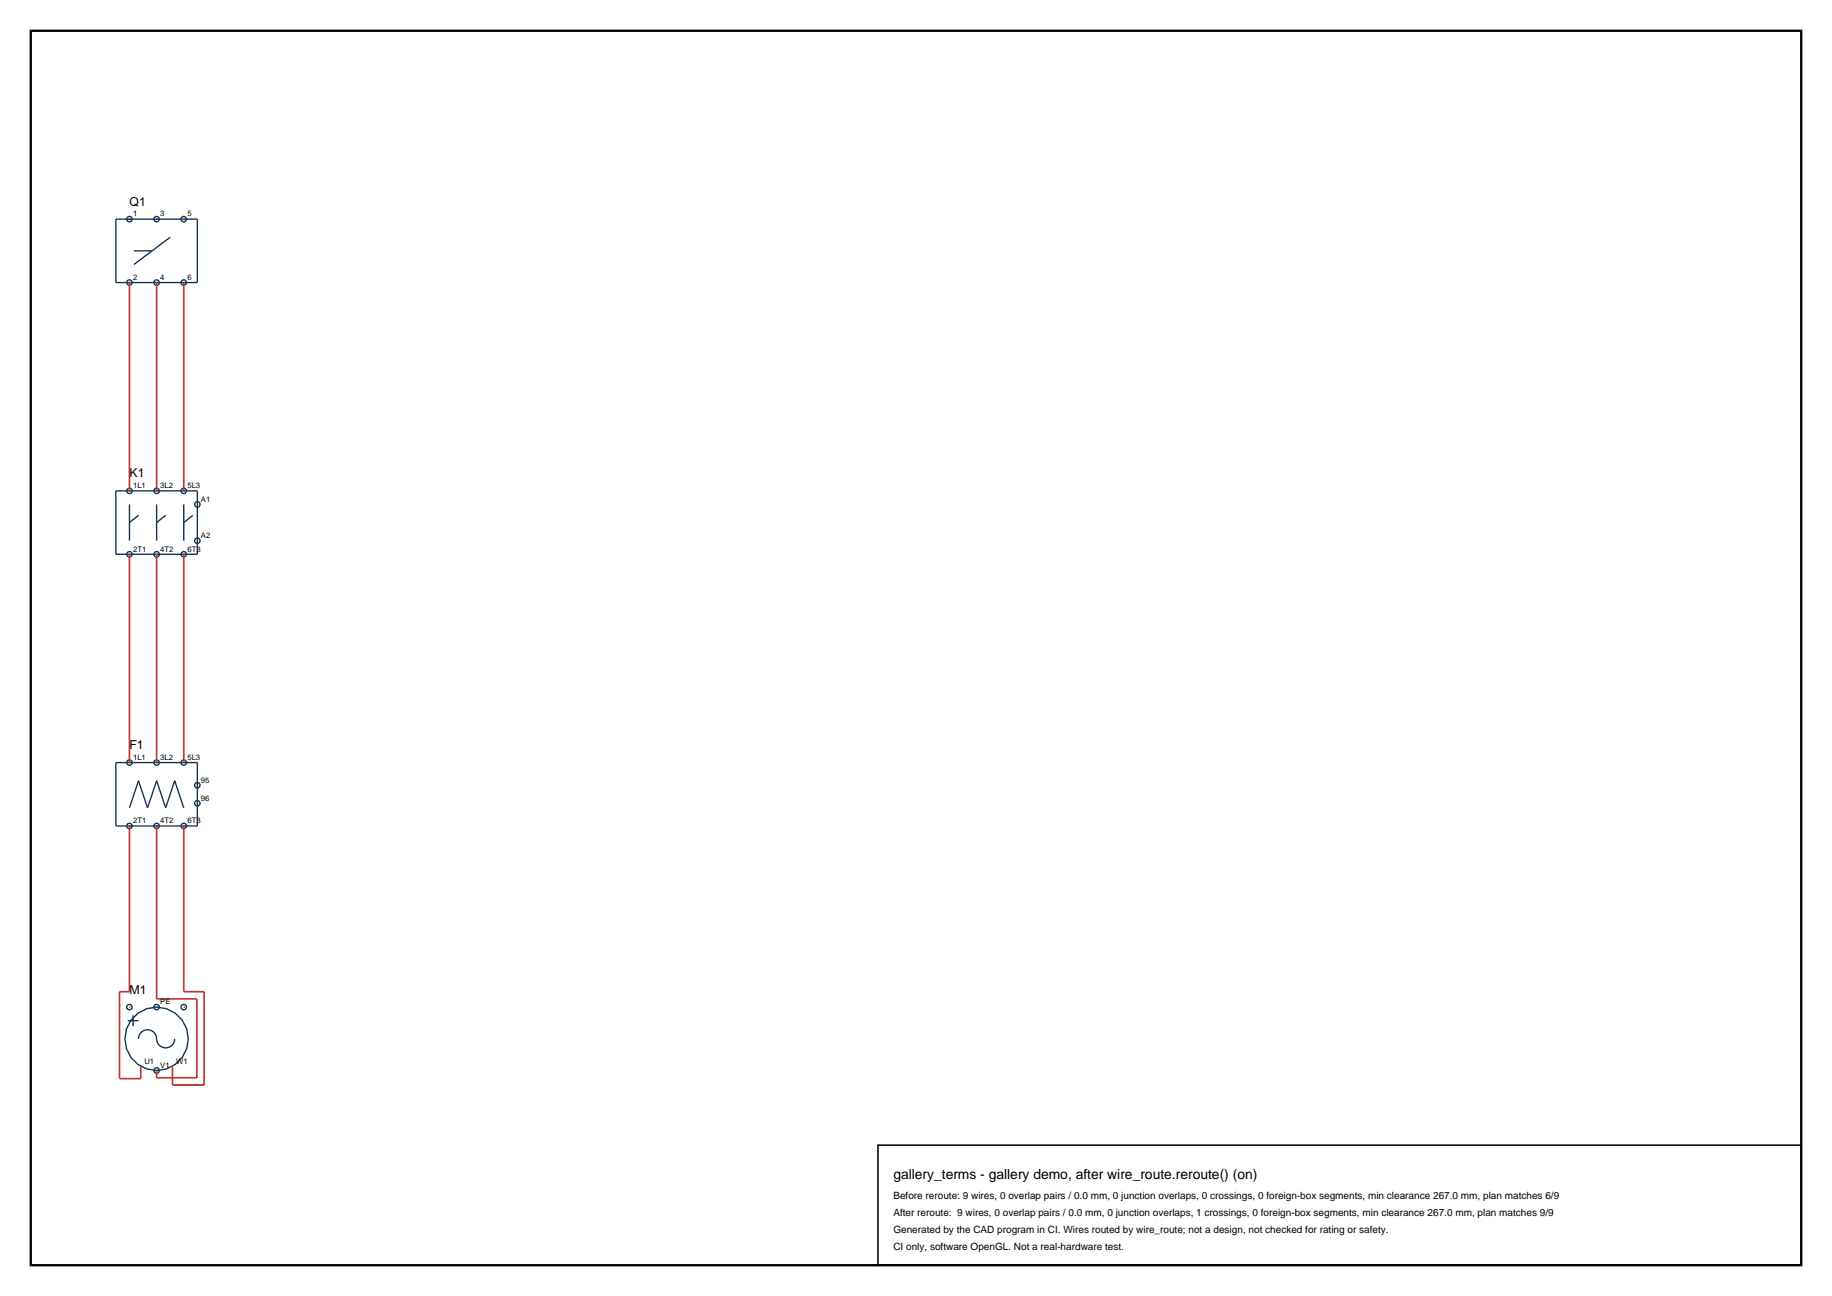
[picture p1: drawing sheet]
<svg xmlns="http://www.w3.org/2000/svg" width="420mm" height="297mm" viewBox="0 0 420 297" stroke-linecap="round" stroke-linejoin="round" font-family="sans-serif">
<defs><g id="words">
<text font-size="3.2" x="204.8" y="270.2">gallery_terms - gallery demo, after wire_route.reroute() (on)</text>
<g font-size="2.8">
<text x="29.7" y="47.1">Q1</text>
<text x="29.7" y="109.4">K1</text>
<text x="29.7" y="171.6">F1</text>
<text x="29.7" y="227.7">M1</text>
</g>
<g font-size="2.3">
<text x="204.8" y="274.8">Before reroute: 9 wires, 0 overlap pairs / 0.0 mm, 0 junction overlaps, 0 crossings, 0 foreign-box segments, min clearance 267.0 mm, plan matches 6/9</text>
<text x="204.8" y="278.7">After reroute: 9 wires, 0 overlap pairs / 0.0 mm, 0 junction overlaps, 1 crossings, 0 foreign-box segments, min clearance 267.0 mm, plan matches 9/9</text>
<text x="204.8" y="282.5">Generated by the CAD program in CI. Wires routed by wire_route; not a design, not checked for rating or safety.</text>
<text x="204.8" y="286.4">CI only, software OpenGL. Not a real-hardware test.</text>
</g>
<g font-size="1.8">
<text x="30.5" y="49.6">1</text>
<text x="36.7" y="49.6">3</text>
<text x="43" y="49.6">5</text>
<text x="30.5" y="64.1">2</text>
<text x="36.7" y="64.1">4</text>
<text x="43" y="64.1">6</text>
<text x="30.5" y="111.9">1L1</text>
<text x="36.7" y="111.9">3L2</text>
<text x="43" y="111.9">5L3</text>
<text x="46.1" y="115">A1</text>
<text x="46.1" y="123.3">A2</text>
<text x="30.5" y="126.4">2T1</text>
<text x="36.7" y="126.4">4T2</text>
<text x="43" y="126.4">6T3</text>
<text x="30.5" y="174.1">1L1</text>
<text x="36.7" y="174.1">3L2</text>
<text x="43" y="174.1">5L3</text>
<text x="46.1" y="179.3">95</text>
<text x="46.1" y="183.5">96</text>
<text x="30.5" y="188.7">2T1</text>
<text x="36.7" y="188.7">4T2</text>
<text x="43" y="188.7">6T3</text>
<text x="36.7" y="230.2">PE</text>
<text x="33.1" y="243.7">U1</text>
<text x="36.7" y="244.7">V1</text>
<text x="40.4" y="243.7">W1</text>
</g>
</g></defs>
<path d="M7.1 7.1h405.8v282.8h-405.8z" fill="none" stroke="#000" stroke-width=".53"/>
<g fill="none" stroke="#143359" stroke-width=".32">
<path d="M26.6 50.2h18.6v14.6h-18.6zM30.7 57.5h4.2M39 54.4l-8.3 6.2M26.6 112.5h18.6v14.5h-18.6zM29.7 115.6v8.3M31.8 118.1l-2.1 1.7M35.9 115.6v8.3M38 118.1l-2.1 1.7M42.1 115.6v8.3M44.2 118.1l-2.1 1.7M45.2 115.6h.1M45.2 123.9h.1"/>
<path d="M26.6 174.8h18.6v14.5h-18.6zM45.2 179.9h.1M29.7 185.1l2.1-6.2 2 6.2 2.1-6.2 2.1 6.2 2.1-6.2 2 6.2M45.2 184.1h.1M29.3 233.9h2.5M30.5 232.7v2.5M31.8 238.1a2.1 2.1 0 0 1 2.2-2.1 2.1 2.1 0 0 1 1.9 2.4 2.07 2.07 0 0 0 2.2 1.7 2.07 2.07 0 0 0 2-2"/>
<circle cx="29.7" cy="50.2" r=".62"/>
<circle cx="35.9" cy="50.2" r=".62"/>
<circle cx="42.1" cy="50.2" r=".62"/>
<circle cx="29.7" cy="64.8" r=".62"/>
<circle cx="35.9" cy="64.8" r=".62"/>
<circle cx="42.1" cy="64.8" r=".62"/>
<circle cx="29.7" cy="112.5" r=".62"/>
<circle cx="35.9" cy="112.5" r=".62"/>
<circle cx="42.1" cy="112.5" r=".62"/>
<circle cx="45.2" cy="115.6" r=".62"/>
<circle cx="29.7" cy="127" r=".62"/>
<circle cx="35.9" cy="127" r=".62"/>
<circle cx="42.1" cy="127" r=".62"/>
<circle cx="45.2" cy="123.9" r=".62"/>
<circle cx="29.7" cy="174.8" r=".62"/>
<circle cx="35.9" cy="174.8" r=".62"/>
<circle cx="42.1" cy="174.8" r=".62"/>
<circle cx="45.2" cy="179.9" r=".62"/>
<circle cx="29.7" cy="189.3" r=".62"/>
<circle cx="35.9" cy="189.3" r=".62"/>
<circle cx="42.1" cy="189.3" r=".62"/>
<circle cx="45.2" cy="184.1" r=".62"/>
<circle cx="29.7" cy="230.8" r=".62"/>
<circle cx="35.9" cy="238.1" r="7.3"/>
<circle cx="35.9" cy="230.8" r=".62"/>
<circle cx="42.1" cy="230.8" r=".62"/>
<circle cx="35.9" cy="245.3" r=".62"/>
</g>
<path d="M29.7 64.8v47.7M35.9 64.8v47.7M42.1 64.8v47.7M29.7 127v47.8M35.9 127v47.8M42.1 127v47.8M29.7 189.3v38h-2.3v19.9h4.9v-2.8M35.9 189.3v39.6h9.2v18.1h-9.2v-1.7M42.1 189.3v38h4.7v21.3h-7.3v-4.2" fill="none" stroke="#bf382b" stroke-width=".39"/>
<path d="M201.3 262.4h211.6v27.5h-211.6z" fill="none" stroke="#000" stroke-width=".35"/>
<use href="#words"/>
</svg>
